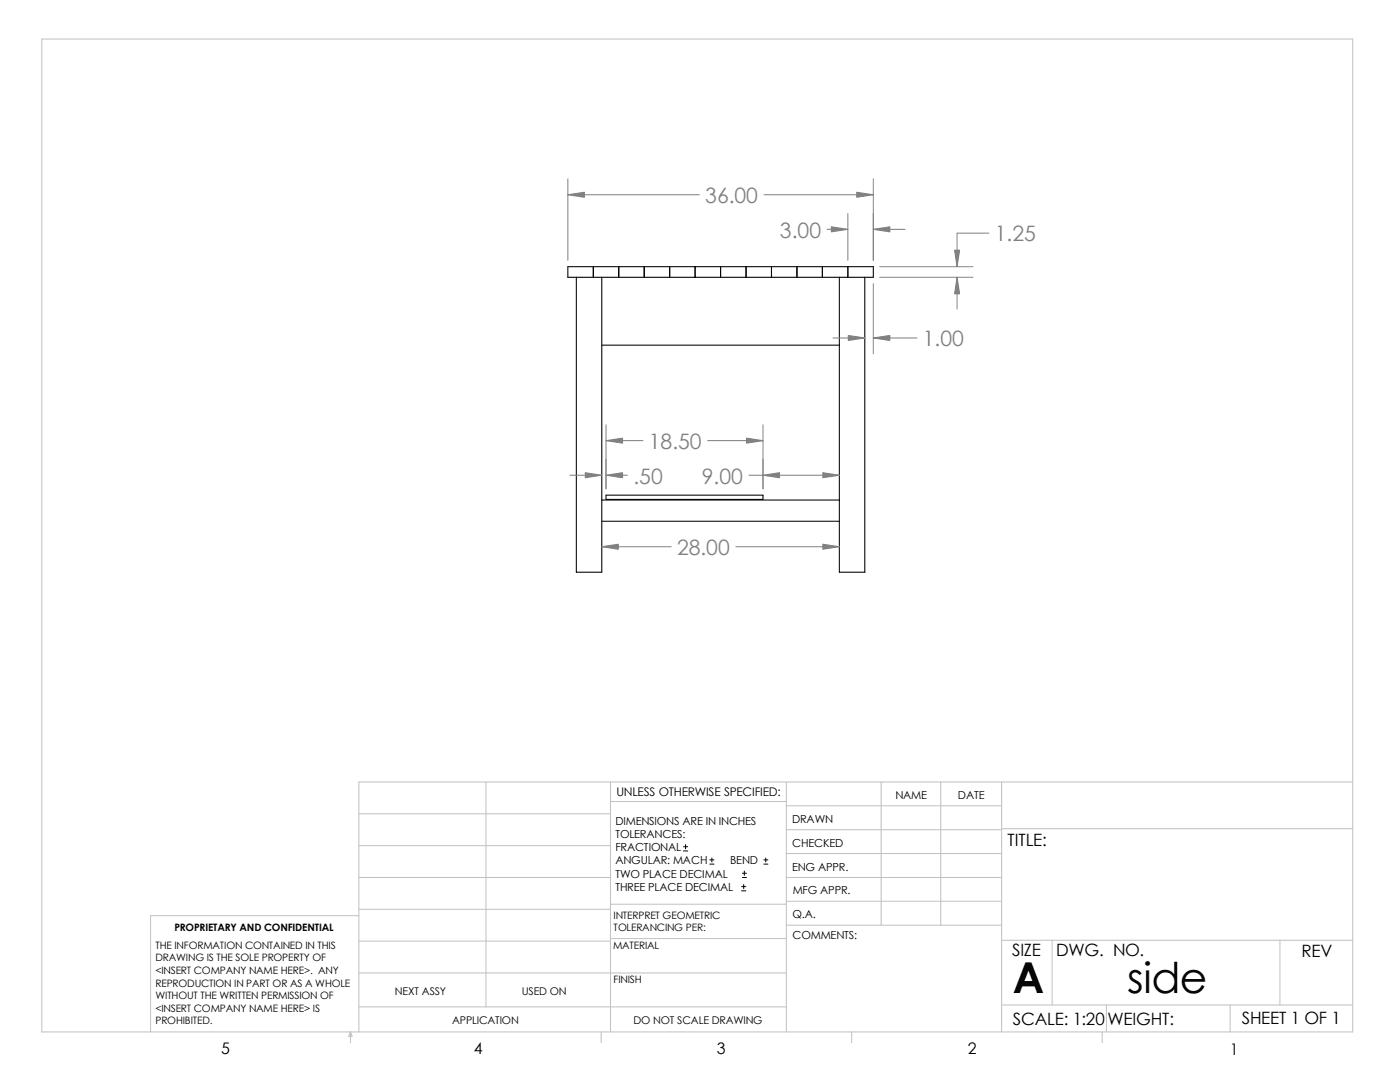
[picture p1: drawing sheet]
<svg xmlns="http://www.w3.org/2000/svg" width="279mm" height="216mm" viewBox="0 0 279 216" stroke-linecap="round" stroke-linejoin="round" font-family="sans-serif">
<defs><g id="words">
<g font-size="8.5">
<text x="202.1" y="198.2">A</text>
<text x="225" y="198.1">side</text>
</g>
<g font-size="4.2" fill="#808080">
<text x="140.7" y="40.6">36.00</text>
<text x="155.6" y="47.4">3.00</text>
<text x="198.5" y="48.2">1.25</text>
<text x="184.2" y="69.1">1.00</text>
<text x="129.5" y="89.6">18.50</text>
<text x="126.4" y="96.5">.50</text>
<text x="140.1" y="96.5">9.00</text>
<text x="135.1" y="110.7">28.00</text>
</g>
<g font-size="3.4">
<text x="201.1" y="168.8">TITLE:</text>
<text x="202" y="190.8">SIZE</text>
<text x="210.8" y="190.8">DWG. NO.</text>
<text x="259.8" y="191">REV</text>
<text x="202.1" y="204.4">SCALE: 1:20</text>
<text x="221" y="204.5">WEIGHT:</text>
<text x="247.8" y="204.4">SHEET 1 OF 1</text>
</g>
<g font-size="3.2">
<text x="44.2" y="210.4">5</text>
<text x="94.6" y="210.3">4</text>
<text x="143" y="210.4">3</text>
<text x="193.2" y="210.4">2</text>
<text x="245.4" y="210.6">1</text>
</g>
<text font-size="2.4" x="123" y="158.9">UNLESS OTHERWISE SPECIFIED:</text>
<g font-size="2.2">
<text x="178.7" y="159.4">NAME</text>
<text x="191.2" y="159.4">DATE</text>
<text x="122.8" y="164.5">DIMENSIONS ARE IN INCHES</text>
<text x="122.8" y="167.2">TOLERANCES:</text>
<text x="158.1" y="164.2">DRAWN</text>
<text x="122.8" y="169.8">FRACTIONAL</text>
<text x="122.8" y="172.5">ANGULAR: MACH</text>
<text x="145.7" y="172.5">BEND</text>
<text x="158.1" y="173.7">ENG APPR.</text>
<text x="158.1" y="169.1">CHECKED</text>
<text x="122.8" y="177.8">THREE PLACE DECIMAL</text>
<text x="122.8" y="175.1">TWO PLACE DECIMAL</text>
<text x="158.2" y="178.5">MFG APPR.</text>
<text x="158.2" y="183.2">Q.A.</text>
<text x="158.2" y="187.4">COMMENTS:</text>
</g>
<g font-size="2.1">
<text x="78.8" y="198.5">NEXT ASSY</text>
<text x="104.1" y="198.5">USED ON</text>
<text x="90.2" y="204.3">APPLICATION</text>
<text x="126.4" y="204.3">DO NOT SCALE DRAWING</text>
</g>
<g font-size="2">
<text x="34.8" y="185.7">PROPRIETARY AND CONFIDENTIAL</text>
<text x="122.5" y="183.3">INTERPRET GEOMETRIC</text>
<text x="122.5" y="185.8">TOLERANCING PER:</text>
<text x="31" y="189.3">THE INFORMATION CONTAINED IN THIS</text>
<text x="31" y="191.8">DRAWING IS THE SOLE PROPERTY OF</text>
<text x="122.3" y="189.4">MATERIAL</text>
<text x="31" y="194.3">&lt;INSERT COMPANY NAME HERE&gt;. ANY</text>
<text x="31" y="196.8">REPRODUCTION IN PART OR AS A WHOLE</text>
<text x="122.4" y="196.2">FINISH</text>
<text x="31" y="199.3">WITHOUT THE WRITTEN PERMISSION OF</text>
<text x="31" y="201.9">&lt;INSERT COMPANY NAME HERE&gt; IS</text>
<text x="31" y="204.4">PROHIBITED.</text>
</g>
</g></defs>
<g fill="none" stroke="#c0c0c0" stroke-width=".2">
<path d="M8.3 7.8h261.7v198.1h-261.7zM97 156v44.9M121.8 156v49.9M121.8 159.9h35.1M156.9 156v49.9M175.9 156v28.6M187.7 156v28.6M199.9 156v49.9M270 156h-198.4v49.9M71.6 175.1h50.2M71.6 168.7h50.2M71.6 162.4h50.2"/>
<path d="M156.9 160.8h43M156.9 165.6h43M156.9 170.3h43M156.9 175.1h43M156.9 179.8h43M199.9 165.4h70.1M71.6 187.8h50.2M71.6 194.1h85.3M71.6 181.4h50.2M71.6 182.7h-41.5v23.2M121.8 187.3h35.1M121.8 180.4h35.1"/>
<path d="M156.9 184.6h43M199.9 187.6h70.1M210 187.6v12.9M255.4 187.6v12.9M69.9 205.9l.4 .9h-.7zM69.9 205.9v2.2M71.6 200.9h85.3M120 205.9v2.2M170 205.9v2.2M199.9 200.5h70.1M220 205.9v2.2M220.8 200.5v5.4"/>
<path d="M245.5 200.5v5.4"/>
</g>
<g fill="none" stroke="#000" stroke-width=".21">
<path d="M113.3 53.2h61v2.1h-61zM115 55.3v58.9h5.1v-58.9M118.4 53.2v2.1M123.5 53.2v2.1M128.6 53.2v2.1M133.6 53.2v2.1M138.7 53.2v2.1M143.8 53.2v2.1M148.9 53.2v2.1M154 53.2v2.1M159 53.2v2.1M164.1 53.2v2.1"/>
<path d="M167.5 55.3v58.9h5.1v-58.9M169.2 53.2v2.1M120.1 68.9h47.4M120.1 99.8h47.4M120.9 98.8h31.4v.9h-31.4zM120.1 104h47.4"/>
</g>
<g fill="none" stroke="#808080" stroke-width=".2">
<path d="M113.3 35.7v16.2M113.3 38.9h26.3M152.5 38.9h21.8M174.3 35.7v16.2M165.1 45.8h4.1M169.2 42.6v9.3M174.3 56.6v14M174.3 45.8h6.3M175.6 55.3h18.6M175.6 53.2h18.6M191 55.3v6.4M197.4 46.5h-6.4v6.7"/>
<path d="M166.2 67.4h6.4M174.3 67.4h8.7M113.7 94.8h6.4M120.9 84.8v12.7M120.9 94.8h4.3M120.9 87.9h7.4M141.2 87.9h11.1M149.5 94.8h18M152.3 84.8v12.7M120.1 109.1h13.8M146.9 109.1h20.6"/>
</g>
<g fill="#808080" stroke="#808080" stroke-width=".2">
<path d="M191 55.3l.5 3.3h-1z"/>
<path d="M190.5 49.9h1l-.5 3.3z"/>
<path d="M164.2 94.3l3.3 .5-3.3 .5z"/>
<path d="M152.3 94.8l3.3-.5v1z"/>
<path d="M113.3 38.9l3.3-.5v1z"/>
<path d="M171 38.4l3.3 .5-3.3 .5z"/>
<path d="M165.9 45.3l3.3 .5-3.3 .5z"/>
<path d="M174.3 45.8l3.3-.5v1z"/>
<path d="M120.1 109.1l3.3-.5v1z"/>
<path d="M164.2 108.6l3.3 .5-3.3 .5z"/>
<path d="M120.9 87.9l3.3-.5v1z"/>
<path d="M149 87.4l3.3 .5-3.3 .5z"/>
<path d="M116.8 94.3l3.3 .5-3.3 .5z"/>
<path d="M120.9 94.8l3.3-.5v1z"/>
<path d="M169.3 66.9l3.3 .5-3.3 .5z"/>
<path d="M174.3 67.4l3.3-.5v1z"/>
</g>
<g fill="none" stroke="#000" stroke-width=".2">
<path d="M136.4 169.8h.8M136.4 169h.8M136.8 168.5v.9M141.6 172.4h.9M141.6 171.6h.9M142.1 171.2v.8M148 177.8h.8M148 176.9h.8M148.2 175.1h.8M148.2 174.2h.8M148.4 176.5v.8M148.5 173.8v.9"/>
<path d="M152.4 172.4h.8M152.4 171.6h.8M152.8 171.2v.8"/>
</g>
<use href="#words"/>
</svg>
